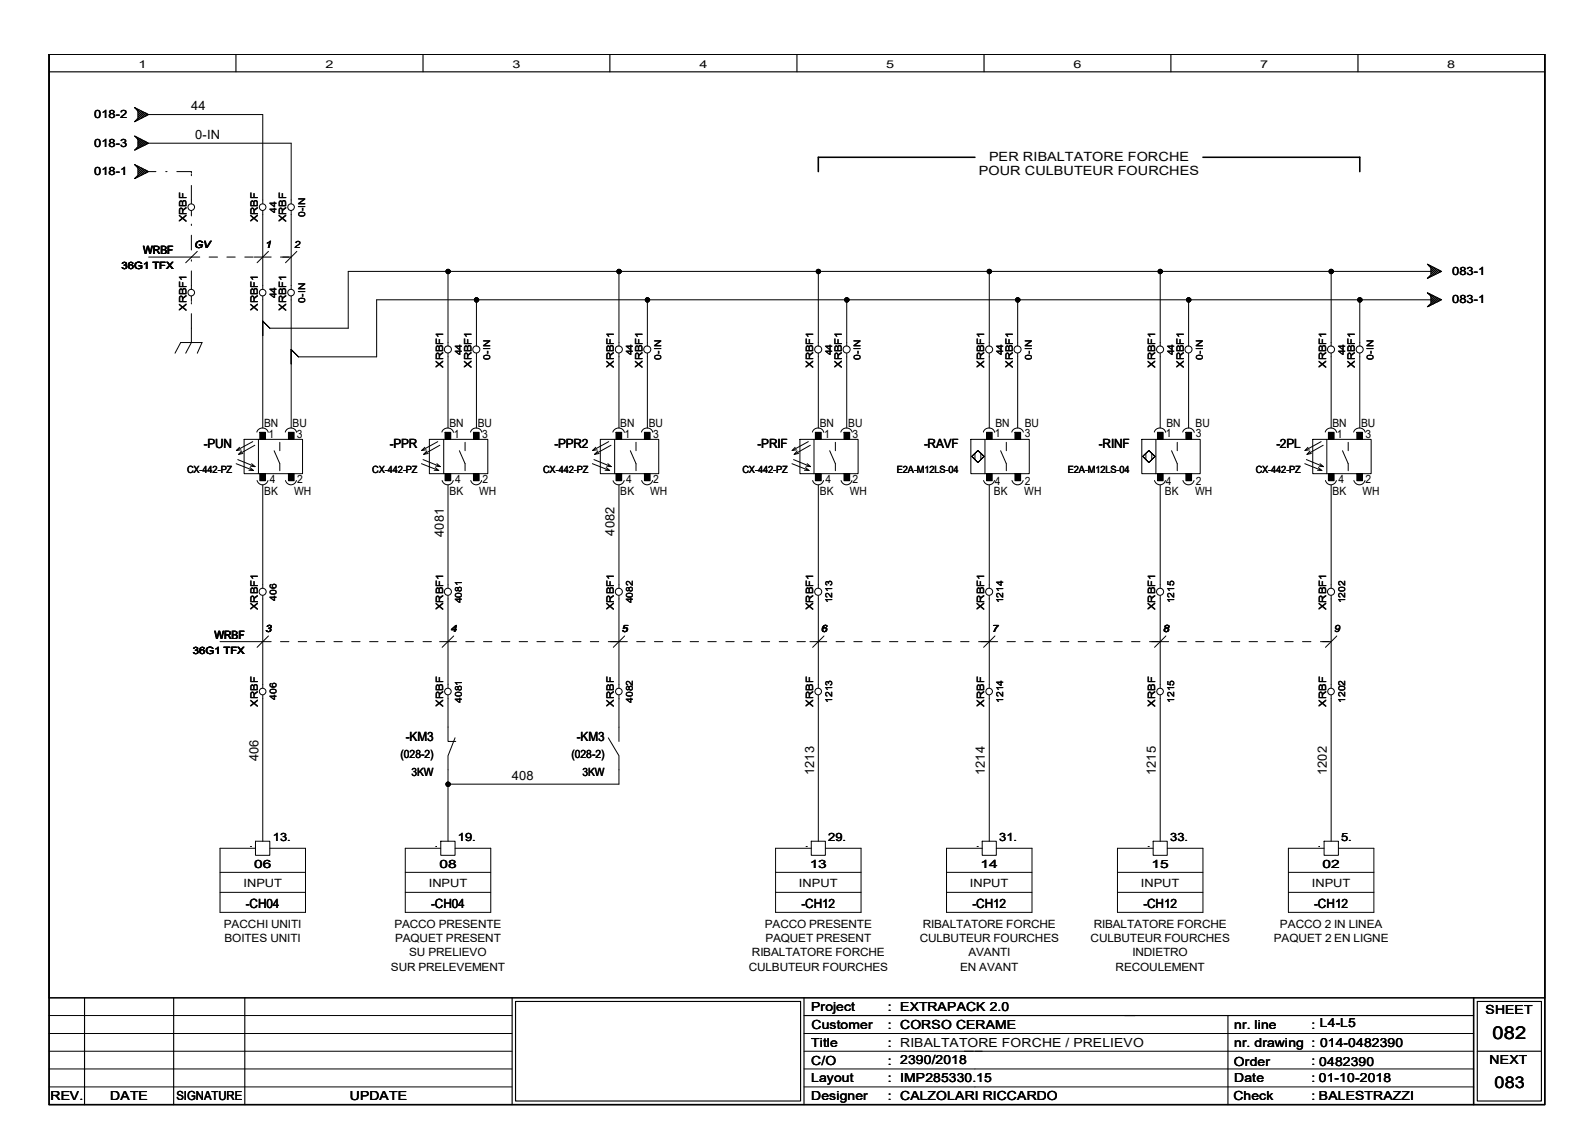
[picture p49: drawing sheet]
<svg xmlns="http://www.w3.org/2000/svg" width="297mm" height="210mm" viewBox="0 0 297 210" stroke-linecap="round" stroke-linejoin="round" font-family="sans-serif">
<defs><g id="words">
<text font-size="3.3" x="278" y="193.5">082</text>
<text font-size="3" x="278.3" y="202.6">083</text>
<g font-size="2.4">
<text x="35.6" y="20.6">44</text>
<text x="36.4" y="25.9">0-IN</text>
<text x="184.2" y="30">PER RIBALTATORE FORCHE</text>
<text x="182.3" y="32.6">POUR CULBUTEUR FOURCHES</text>
<text x="38" y="83.4">-PUN</text>
<text x="72.6" y="83.4">-PPR</text>
<text x="103.2" y="83.4">-PPR2</text>
<text x="141.1" y="83.4">-PRIF</text>
<text x="172.1" y="83.4">-RAVF</text>
<text x="204.6" y="83.4">-RINF</text>
<text x="237.7" y="83.4">-2PL</text>
<text x="82.6" y="100" transform="rotate(-90 82.6 100)">4081</text>
<text x="114.5" y="99.7" transform="rotate(-90 114.5 99.7)">4082</text>
<text x="75.6" y="138">-KM3</text>
<text x="107.4" y="138">-KM3</text>
<text x="48.1" y="141.8" transform="rotate(-90 48.1 141.8)">406</text>
<text x="95.3" y="145.2">408</text>
<text x="151.6" y="144.4" transform="rotate(-90 151.6 144.4)">1213</text>
<text x="183.4" y="144.4" transform="rotate(-90 183.4 144.4)">1214</text>
<text x="215.3" y="144.4" transform="rotate(-90 215.3 144.4)">1215</text>
<text x="247.1" y="144.4" transform="rotate(-90 247.1 144.4)">1202</text>
<text x="45.8" y="169.1">-CH04</text>
<text x="80.3" y="169.1">-CH04</text>
<text x="149.3" y="169.1">-CH12</text>
<text x="181.1" y="169.1">-CH12</text>
<text x="212.9" y="169.1">-CH12</text>
<text x="244.8" y="169.1">-CH12</text>
</g>
<g font-size="2.3">
<text x="151.1" y="188.3">Project</text>
<text x="151.1" y="191.7">Customer</text>
<text x="165.4" y="188.3">: EXTRAPACK 2.0</text>
<text x="165.4" y="191.6">: CORSO CERAME</text>
<text x="229.9" y="191.6">nr. line</text>
<text x="244.3" y="191.6">: L4-L5</text>
<text x="276.6" y="188.9">SHEET</text>
<text x="151.1" y="194.9">Title</text>
<text x="165.4" y="194.9">: RIBALTATORE FORCHE / PRELIEVO</text>
<text x="229.8" y="195">nr. drawing : 014-0482390</text>
<text x="151.1" y="198.3">C/O</text>
<text x="151.1" y="201.6">Layout</text>
<text x="165.4" y="198.3">: 2390/2018</text>
<text x="165.4" y="201.6">: IMP285330.15</text>
<text x="229.8" y="198.5">Order</text>
<text x="229.9" y="201.5">Date</text>
<text x="244.3" y="198.3">: 0482390</text>
<text x="244.3" y="201.6">: 01-10-2018</text>
<text x="277.4" y="198.2">NEXT</text>
<text x="9.4" y="204.9">REV.</text>
<text x="20.5" y="204.9">DATE</text>
<text x="32.8" y="204.9">SIGNATURE</text>
<text x="65.1" y="204.9">UPDATE</text>
<text x="151.1" y="204.9">Designer</text>
<text x="165.4" y="204.9">: CALZOLARI RICCARDO</text>
<text x="229.7" y="204.9">Check</text>
<text x="244.3" y="204.9">: BALESTRAZZI</text>
<text x="245.6" y="204.9">BALESTRAZZI</text>
</g>
<g font-size="2.1">
<text x="17.6" y="22">018-2</text>
<text x="17.6" y="27.3">018-3</text>
<text x="17.6" y="32.6">018-1</text>
<text x="26.7" y="47.4">WRBF</text>
<text x="270.5" y="51.2">083-1</text>
<text x="270.5" y="56.5">083-1</text>
<text x="49.2" y="79.5">BN</text>
<text x="50" y="81.6">1</text>
<text x="54.5" y="79.5">BU</text>
<text x="55.3" y="81.6">3</text>
<text x="83.7" y="79.5">BN</text>
<text x="84.5" y="81.6">1</text>
<text x="89" y="79.5">BU</text>
<text x="89.8" y="81.6">3</text>
<text x="115.5" y="79.5">BN</text>
<text x="116.3" y="81.6">1</text>
<text x="120.8" y="79.5">BU</text>
<text x="121.6" y="81.6">3</text>
<text x="152.7" y="79.5">BN</text>
<text x="153.5" y="81.6">1</text>
<text x="158" y="79.5">BU</text>
<text x="158.7" y="81.6">3</text>
<text x="185.3" y="81.3">1</text>
<text x="185.4" y="79.5">BN</text>
<text x="190.8" y="79.5">BU</text>
<text x="190.9" y="81.3">3</text>
<text x="217.1" y="81.3">1</text>
<text x="217.2" y="79.5">BN</text>
<text x="222.7" y="79.5">BU</text>
<text x="222.7" y="81.3">3</text>
<text x="248.2" y="79.5">BN</text>
<text x="249" y="81.6">1</text>
<text x="253.5" y="79.5">BU</text>
<text x="254.3" y="81.6">3</text>
<text x="55.3" y="90">2</text>
<text x="89.8" y="90">2</text>
<text x="121.7" y="90">2</text>
<text x="158.8" y="90">2</text>
<text x="254.3" y="90">2</text>
<text x="49.2" y="92.2">BK</text>
<text x="50.2" y="90">4</text>
<text x="54.8" y="92.2">WH</text>
<text x="83.7" y="92.2">BK</text>
<text x="84.7" y="90">4</text>
<text x="89.2" y="92.2">WH</text>
<text x="115.5" y="92.2">BK</text>
<text x="116.6" y="90">4</text>
<text x="121.1" y="92.2">WH</text>
<text x="152.7" y="92.2">BK</text>
<text x="153.7" y="90">4</text>
<text x="158.2" y="92.2">WH</text>
<text x="185.1" y="92.2">BK</text>
<text x="185.3" y="90.3">4</text>
<text x="190.8" y="92.2">WH</text>
<text x="190.9" y="90.3">2</text>
<text x="216.9" y="92.2">BK</text>
<text x="217.1" y="90.3">4</text>
<text x="222.6" y="92.2">WH</text>
<text x="222.7" y="90.3">2</text>
<text x="248.2" y="92.2">BK</text>
<text x="249.3" y="90">4</text>
<text x="253.7" y="92.2">WH</text>
<text x="39.9" y="119">WRBF</text>
<text x="74.6" y="141.1">(028-2)</text>
<text x="106.4" y="141.1">(028-2)</text>
<text x="76.6" y="144.4">3KW</text>
<text x="108.5" y="144.4">3KW</text>
<text x="47.3" y="161.7">06</text>
<text x="50.8" y="156.7">13.</text>
<text x="81.8" y="161.7">08</text>
<text x="85.3" y="156.7">19.</text>
<text x="150.8" y="161.7">13</text>
<text x="154.3" y="156.7">29.</text>
<text x="182.6" y="161.7">14</text>
<text x="186.1" y="156.7">31.</text>
<text x="214.5" y="161.7">15</text>
<text x="217.9" y="156.7">33.</text>
<text x="246.3" y="161.7">02</text>
<text x="249.8" y="156.7">5.</text>
<text x="45.3" y="165.1">INPUT</text>
<text x="79.8" y="165.1">INPUT</text>
<text x="148.8" y="165.1">INPUT</text>
<text x="180.6" y="165.1">INPUT</text>
<text x="212.5" y="165.1">INPUT</text>
<text x="244.3" y="165.1">INPUT</text>
<text x="41.7" y="172.8">PACCHI UNITI</text>
<text x="73.4" y="172.8">PACCO PRESENTE</text>
<text x="142.4" y="172.8">PACCO PRESENTE</text>
<text x="171.9" y="172.8">RIBALTATORE FORCHE</text>
<text x="203.7" y="172.8">RIBALTATORE FORCHE</text>
<text x="238.4" y="172.8">PACCO 2 IN LINEA</text>
<text x="41.8" y="175.5">BOITES UNITI</text>
<text x="73.6" y="175.5">PAQUET PRESENT</text>
<text x="76.2" y="178.1">SU PRELIEVO</text>
<text x="140" y="178.1">RIBALTATORE FORCHE</text>
<text x="142.5" y="175.5">PAQUET PRESENT</text>
<text x="171.3" y="175.5">CULBUTEUR FOURCHES</text>
<text x="180.3" y="178.1">AVANTI</text>
<text x="203.1" y="175.5">CULBUTEUR FOURCHES</text>
<text x="210.9" y="178.1">INDIETRO</text>
<text x="237.2" y="175.5">PAQUET 2 EN LIGNE</text>
<text x="72.8" y="180.8">SUR PRELEVEMENT</text>
<text x="139.4" y="180.8">CULBUTEUR FOURCHES</text>
<text x="178.8" y="180.8">EN AVANT</text>
<text x="207.8" y="180.8">RECOULEMENT</text>
</g>
<g font-size="2">
<text x="25.8" y="12.7">1</text>
<text x="60.6" y="12.7">2</text>
<text x="95.4" y="12.7">3</text>
<text x="130.3" y="12.7">4</text>
<text x="165.1" y="12.7">5</text>
<text x="199.9" y="12.7">6</text>
<text x="234.7" y="12.7">7</text>
<text x="269.5" y="12.7">8</text>
</g>
<g font-size="1.9">
<text x="34.8" y="41.4" transform="rotate(-90 34.8 41.4)">XRBF</text>
<text x="48" y="41.4" transform="rotate(-90 48 41.4)">XRBF</text>
<text x="53.3" y="41.4" transform="rotate(-90 53.3 41.4)">XRBF</text>
<text x="36.2" y="46.1">GV</text>
<text x="49.4" y="46.1">1</text>
<text x="54.8" y="46.1">2</text>
<text x="22.6" y="50.1">36G1 TFX</text>
<text x="34.8" y="57.9" transform="rotate(-90 34.8 57.9)">XRBF1</text>
<text x="48" y="57.9" transform="rotate(-90 48 57.9)">XRBF1</text>
<text x="53.3" y="57.9" transform="rotate(-90 53.3 57.9)">XRBF1</text>
<text x="82.5" y="68.5" transform="rotate(-90 82.5 68.5)">XRBF1</text>
<text x="87.8" y="68.5" transform="rotate(-90 87.8 68.5)">XRBF1</text>
<text x="114.3" y="68.5" transform="rotate(-90 114.3 68.5)">XRBF1</text>
<text x="119.6" y="68.5" transform="rotate(-90 119.6 68.5)">XRBF1</text>
<text x="151.5" y="68.5" transform="rotate(-90 151.5 68.5)">XRBF1</text>
<text x="156.8" y="68.5" transform="rotate(-90 156.8 68.5)">XRBF1</text>
<text x="183.3" y="68.5" transform="rotate(-90 183.3 68.5)">XRBF1</text>
<text x="188.6" y="68.5" transform="rotate(-90 188.6 68.5)">XRBF1</text>
<text x="215.1" y="68.5" transform="rotate(-90 215.1 68.5)">XRBF1</text>
<text x="220.5" y="68.5" transform="rotate(-90 220.5 68.5)">XRBF1</text>
<text x="247" y="68.5" transform="rotate(-90 247 68.5)">XRBF1</text>
<text x="252.3" y="68.5" transform="rotate(-90 252.3 68.5)">XRBF1</text>
<text x="34.8" y="88.1">CX-442-PZ</text>
<text x="69.3" y="88.1">CX-442-PZ</text>
<text x="101.2" y="88.1">CX-442-PZ</text>
<text x="138.3" y="88.1">CX-442-PZ</text>
<text x="167" y="88.1">E2A-M12LS-04</text>
<text x="198.9" y="88.1">E2A-M12LS-04</text>
<text x="233.8" y="88.1">CX-442-PZ</text>
<text x="48" y="113.6" transform="rotate(-90 48 113.6)">XRBF1</text>
<text x="82.5" y="113.6" transform="rotate(-90 82.5 113.6)">XRBF1</text>
<text x="114.3" y="113.6" transform="rotate(-90 114.3 113.6)">XRBF1</text>
<text x="151.5" y="113.6" transform="rotate(-90 151.5 113.6)">XRBF1</text>
<text x="183.3" y="113.6" transform="rotate(-90 183.3 113.6)">XRBF1</text>
<text x="215.1" y="113.6" transform="rotate(-90 215.1 113.6)">XRBF1</text>
<text x="247" y="113.6" transform="rotate(-90 247 113.6)">XRBF1</text>
<text x="49.4" y="117.8">3</text>
<text x="83.9" y="117.8">4</text>
<text x="115.8" y="117.8">5</text>
<text x="152.9" y="117.8">6</text>
<text x="184.8" y="117.8">7</text>
<text x="216.6" y="117.8">8</text>
<text x="248.4" y="117.8">9</text>
<text x="35.9" y="121.8">36G1 TFX</text>
<text x="48" y="131.6" transform="rotate(-90 48 131.6)">XRBF</text>
<text x="82.5" y="131.6" transform="rotate(-90 82.5 131.6)">XRBF</text>
<text x="114.3" y="131.6" transform="rotate(-90 114.3 131.6)">XRBF</text>
<text x="151.5" y="131.6" transform="rotate(-90 151.5 131.6)">XRBF</text>
<text x="183.3" y="131.6" transform="rotate(-90 183.3 131.6)">XRBF</text>
<text x="215.1" y="131.6" transform="rotate(-90 215.1 131.6)">XRBF</text>
<text x="247" y="131.6" transform="rotate(-90 247 131.6)">XRBF</text>
</g>
<g font-size="1.7">
<text x="51.5" y="39.7" transform="rotate(-90 51.5 39.7)">44</text>
<text x="56.8" y="40.4" transform="rotate(-90 56.8 40.4)">0-IN</text>
<text x="51.5" y="55.6" transform="rotate(-90 51.5 55.6)">44</text>
<text x="56.8" y="56.3" transform="rotate(-90 56.8 56.3)">0-IN</text>
<text x="86" y="66.2" transform="rotate(-90 86 66.2)">44</text>
<text x="91.3" y="67" transform="rotate(-90 91.3 67)">0-IN</text>
<text x="117.9" y="66.2" transform="rotate(-90 117.9 66.2)">44</text>
<text x="123.1" y="67" transform="rotate(-90 123.1 67)">0-IN</text>
<text x="155" y="66.2" transform="rotate(-90 155 66.2)">44</text>
<text x="160.3" y="67" transform="rotate(-90 160.3 67)">0-IN</text>
<text x="186.8" y="66.2" transform="rotate(-90 186.8 66.2)">44</text>
<text x="192.1" y="67" transform="rotate(-90 192.1 67)">0-IN</text>
<text x="218.6" y="66.2" transform="rotate(-90 218.6 66.2)">44</text>
<text x="224" y="67" transform="rotate(-90 224 67)">0-IN</text>
<text x="250.5" y="66.2" transform="rotate(-90 250.5 66.2)">44</text>
<text x="255.8" y="67" transform="rotate(-90 255.8 67)">0-IN</text>
<text x="51.5" y="111.8" transform="rotate(-90 51.5 111.8)">406</text>
<text x="86" y="112.4" transform="rotate(-90 86 112.4)">4081</text>
<text x="117.9" y="112.4" transform="rotate(-90 117.9 112.4)">4082</text>
<text x="155" y="112.4" transform="rotate(-90 155 112.4)">1213</text>
<text x="186.8" y="112.4" transform="rotate(-90 186.8 112.4)">1214</text>
<text x="218.6" y="112.4" transform="rotate(-90 218.6 112.4)">1215</text>
<text x="250.5" y="112.4" transform="rotate(-90 250.5 112.4)">1202</text>
<text x="51.5" y="130.4" transform="rotate(-90 51.5 130.4)">406</text>
<text x="86" y="131" transform="rotate(-90 86 131)">4081</text>
<text x="117.9" y="131" transform="rotate(-90 117.9 131)">4082</text>
<text x="155" y="131" transform="rotate(-90 155 131)">1213</text>
<text x="186.8" y="131" transform="rotate(-90 186.8 131)">1214</text>
<text x="218.6" y="131" transform="rotate(-90 218.6 131)">1215</text>
<text x="250.5" y="131" transform="rotate(-90 250.5 131)">1202</text>
</g>
<g font-size="1.6">
<text x="46.5" y="157.7">.</text>
<text x="81" y="157.7">.</text>
<text x="149.9" y="157.7">.</text>
<text x="181.8" y="157.7">.</text>
<text x="213.6" y="157.7">.</text>
<text x="245.4" y="157.7">.</text>
</g>
</g></defs>
<path d="M9.1 10.1h278.6v195.6h-278.6zM181.6 29.3h-29.2v2.7M224 29.3h29.2v2.7M274.4 185.8v19.9" fill="none" stroke="#000" stroke-width=".3"/>
<g fill="none" stroke="#000" stroke-width=".21">
<path d="M9.1 10.1h278.6v195.6h-278.6zM9.1 10.1h278.6v175.7h-278.6zM9.1 13.4h278.6M43.9 10.1v3.3M78.8 10.1v3.3M113.6 10.1v3.3M148.4 10.1v3.3M183.3 10.1v3.3M218.1 10.1v3.3M252.9 10.1v3.3M9.1 185.8h278.6M15.7 185.8v19.9"/>
<path d="M32.3 185.8v19.9M45.6 185.8v19.9M95.4 185.8v19.9M96 186.5h53.1v18.6h-53.1zM149.7 185.8v19.9M149.7 189.1h124.7M228.7 189.1v16.6M275.1 186.5h12v18.6h-12zM275.1 195.8h12"/>
</g>
<g fill="none" stroke="#000" stroke-width=".19">
<path d="M25.1 20l2.6 1.3-2.6 1.4 .6-.7v-1.3zM25.1 25.3l2.6 1.4-2.6 1.3 .6-.7v-1.3zM25.1 30.6l2.6 1.4-2.6 1.3 .6-.7v-1.3zM25.1 22.6h.1M25.1 27.9h.1M25.1 33.2h.1M25.2 20.1l-.1 .1M25.2 25.4h-.1M25.2 30.7h-.1M25.4 20.3v-.1l1.6 1.5 .5-.5M25.4 25.6v-.1l1.6 1.6 .5-.6M25.4 30.9v-.1l1.6 1.5 .5-.5"/>
<path d="M25.5 22.2l.2 .2M25.5 27.5l.2 .1M25.5 32.8l.2 .2M25.7 21.1l.5-.5 1 1M25.7 20.4l-.2 .1M25.7 20.9l1 .9M25.7 21.3l.8 .7M25.7 22l.2 .2M25.7 26.4l.5-.5 1 1M25.7 25.7l-.2 .1M25.7 26.2l1 1M25.7 26.5l.8 .8"/>
<path d="M25.7 27.3l.2 .2M25.7 31.7l.5-.5 1 1M25.7 30.9l-.2 .2M25.7 31.5l1 1M25.7 31.8l.8 .8M25.7 32.6l.2 .3M25.9 20.5l-.2 .2M25.9 25.8l-.2 .2M25.9 31.1l-.2 .2M26.5 20.7l-.8 .8M26.5 26l-.8 .8M26.5 31.3l-.8 .8"/>
<path d="M26.7 20.9l-1 .9M26.7 26.2l-1 .9M26.7 31.5l-1 1M27.2 21.1l-1 1-.5-.5M27.2 26.4l-1 1-.5-.5M27.2 31.7l-1 1-.5-.5M27.5 21.5l-.5-.5-1.6 1.5v-.1M27.5 26.8l-.5-.5-1.6 1.5v-.1M27.5 32.1l-.5-.5-1.6 1.5v-.1M27.7 21.3h21.2v16.6M27.7 26.7h26.5v11.2M27.7 32h1.3"/>
<path d="M30.9 32h.2M32.9 32h2.7v.3M35.6 32.5v.2M35.6 34.5v3.4M35.6 39.2v1M48.9 39.2v14.6M54.2 39.2v14.6M27.7 47.9h9.5M35.6 41.7v.3M35.6 43.8v2.8M35.6 48.4v.2M35.6 50.5v3.3"/>
<path d="M35.6 55.2v.9M35.6 56.3v.3M35.6 58.4v5.4l-1 2M36.7 46.8l-2.1 2.1M38.9 47.9h1.6M42.2 47.9h1.6M45.6 47.9h1.6M47.4 47.9h3.1M48.9 55.2v24.5M50 46.8l-2.1 2.1M52.2 47.9h2M54.2 55.2v24.5"/>
<path d="M55.3 46.8l-2.1 2.1M83.4 50.5v14M88.7 55.8v8.7M115.3 50.5v14M120.6 55.8v8.7M152.4 50.5v14M157.7 55.8v8.7M184.2 50.5v14M189.5 55.8v8.7M216.1 50.5v14M221.4 55.8v8.7M247.9 50.5v14"/>
<path d="M253.2 55.8v8.7M265.8 49.2l2.7 1.3-2.7 1.4 .7-.7v-1.3zM265.8 54.5l2.7 1.3-2.7 1.3 .7-.6v-1.3zM265.9 51.7l.1 .1M265.9 54.6h.1M265.9 57.1h.1M266 49.3h-.1M266.1 49.5l.1-.1 1.5 1.5 .5-.5M266.1 54.8l.1-.1 1.5 1.5 .5-.5M266.3 51.4l.2 .1M266.3 56.7l.2 .2M266.5 50.5h-201.6v10.6h-14.7l-1.3-1.3"/>
<path d="M266.5 55.8h-196.4v10.7h-14.5l-1.4-1.4M266.5 50.3l.5-.5 1 1M266.5 49.5l-.2 .2M266.5 50l1 1.1M266.5 50.4l.7 .8M266.5 51.2l.2 .2M266.5 55.6l.5-.5 1 1M266.5 54.8l-.2 .2M266.5 55.4l1 .9M266.5 55.7l.7 .8M266.5 56.5l.2 .2M266.7 49.7l-.2 .2"/>
<path d="M266.7 54.9l-.2 .3M267.2 49.9l-.7 .7M267.2 55.2l-.7 .8M267.5 50l-1 1M267.5 55.3l-1 1M268 50.3l-1 1-.5-.5M268 55.6l-1 1-.5-.5M268.2 50.7l-.5-.5-1.5 1.4h-.1M268.2 56l-.5-.5-1.5 1.5-.1-.1M32.6 65.8l1.1-2h3.9l-.9 2M83.4 65.8v13.9M88.7 65.8v13.9"/>
<path d="M115.3 65.8v13.9M120.6 65.8v13.9M152.4 65.8v13.9M157.7 65.8v13.9M184.2 65.8v13.9M189.5 65.8v13.9M216.1 65.8v13.9M221.4 65.8v13.9M247.9 65.8v13.9M253.2 65.8v13.9M44 86.4l3.2 1.2M44.3 85.6l3.2 1.3"/>
<path d="M44.6 83.3l-.6 .6M44.9 83.8l-.9 .1M45 84l-.6 .6M45.3 84.5l-.9 .1M45.5 81.8h10.8v6.4h-10.8zM46.4 87.6h.8M46.6 87.1l.6 .5M46.6 86.8l.9 .1M46.9 86.4l.6 .5M47.1 82.3l-3.1 1.6M47.5 82.9l-3.1 1.7M47.8 80.5a1.11 1.11 0 0 1 1.1-.8 1.11 1.11 0 0 1 1 .8"/>
<path d="M47.9 89.5a1.04 1.04 0 0 0 1 .8 1.04 1.04 0 0 0 1-.8M48.1 81.8v6.4M48.4 80.5h1v1.3h-1zM48.4 88.2h1v1.3h-1zM48.9 90.3v19.3M51.1 83.9l1 2.5v1.3M52.1 82.4v1.5M53.1 80.5a1.11 1.11 0 0 1 1.1-.8 1.11 1.11 0 0 1 1 .8M53.2 89.5a1.04 1.04 0 0 0 1 .8 1.04 1.04 0 0 0 1-.8M53.7 80.5h1.1v1.3h-1.1zM53.7 88.2h1.1v1.3h-1.1zM78.5 86.4l3.2 1.2"/>
<path d="M78.8 85.6l3.2 1.3M79.1 83.3l-.6 .6M79.4 83.8l-.9 .1M79.5 84l-.6 .6M79.8 84.5l-.9 .1M80 81.8h10.8v6.4h-10.8zM80.9 87.6h.8M81.1 87.1l.6 .5M81.1 86.8l.9 .1M81.4 86.4l.6 .5M81.5 82.3l-3 1.6M81.9 82.9l-3 1.7"/>
<path d="M82.3 80.5a1.14 1.14 0 0 1 1.1-.8 1.14 1.14 0 0 1 1.1 .8M82.3 89.5a1.07 1.07 0 0 0 1.1 .8 1.07 1.07 0 0 0 1-.8M82.6 81.8v6.4M82.9 80.5h1v1.3h-1zM82.9 88.2h1v1.3h-1zM83.4 90.3v19.3M85.6 83.9l1 2.5v1.3M86.6 82.4v1.5M87.6 80.5a1.11 1.11 0 0 1 1.1-.8 1.11 1.11 0 0 1 1 .8M87.7 89.5a1.04 1.04 0 0 0 1 .8 1.04 1.04 0 0 0 1-.8M88.2 80.5h1v1.3h-1zM88.2 88.2h1v1.3h-1z"/>
<path d="M110.3 86.4l3.2 1.2M110.6 85.6l3.2 1.3M111 83.3l-.6 .6M111.2 83.8l-.8 .1M111.3 84l-.6 .6M111.6 84.5l-.9 .1M111.8 81.8h10.9v6.4h-10.9zM112.7 87.6h.8M112.9 87.1l.6 .5M113 86.8l.8 .1M113.2 86.4l.6 .5M113.4 82.3l-3 1.6"/>
<path d="M113.8 82.9l-3.1 1.7M114.1 80.5a1.14 1.14 0 0 1 1.1-.8 1.14 1.14 0 0 1 1.1 .8M114.5 81.8v6.4M114.7 80.5h1.1v1.3h-1.1zM114.7 88.2h1.1v1.3h-1.1zM115.3 90.3v19.3M116.2 89.5a1.08 1.08 0 0 1-1 .8 1.08 1.08 0 0 1-1-.8M117.4 83.9l1 2.5v1.3M118.4 82.4v1.5M119.5 80.5a1.11 1.11 0 0 1 1-.8 1.11 1.11 0 0 1 1.1 .8M119.5 89.5a1.04 1.04 0 0 0 1 .8 1.04 1.04 0 0 0 1-.8M120 80.5h1.1v1.3h-1.1z"/>
<path d="M120 88.2h1.1v1.3h-1.1zM147.5 86.4l3.2 1.2M147.8 85.6l3.2 1.3M148.1 83.3l-.6 .6M148.3 83.8l-.8 .1M148.5 84l-.6 .6M148.7 84.5l-.8 .1M149 81.8h10.8v6.4h-10.8zM149.8 87.6h.9M150 87.1l.7 .5M150.1 86.8l.9 .1M150.3 86.4l.7 .5"/>
<path d="M150.5 82.3l-3 1.6M150.9 82.9l-3 1.7M151.3 80.5a1.11 1.11 0 0 1 1.1-.8 1.11 1.11 0 0 1 1 .8M151.3 89.5a1.04 1.04 0 0 0 1.1 .8 1.04 1.04 0 0 0 1-.8M151.6 81.8v6.4M151.8 80.5h1.1v1.3h-1.1zM151.8 88.2h1.1v1.3h-1.1zM152.4 90.3v19.3M154.5 83.9l1.1 2.5v1.3M155.6 82.4v1.5M156.6 80.5a1.11 1.11 0 0 1 1.1-.8 1.11 1.11 0 0 1 1 .8M156.6 89.5a1.04 1.04 0 0 0 1 .8 1.04 1.04 0 0 0 1.1-.8"/>
<path d="M157.2 80.5h1v1.3h-1zM157.2 88.2h1v1.3h-1zM180.8 81.8h10.9v6.4h-10.9zM181 85l1.1-1.1zM181 85l1.1 1.1zM181.6 84.5v1.1M182.1 83.9l1.2 1.1zM182.7 84.5v1.1M183.1 80.5a1.11 1.11 0 0 1 1.1-.8 1.11 1.11 0 0 1 1 .8M183.2 89.5a1.04 1.04 0 0 0 1 .8 1.04 1.04 0 0 0 1-.8M183.3 85l-1.2 1.1zM183.4 81.8v6.4"/>
<path d="M183.7 80.5h1.1v1.3h-1.1zM183.7 88.2h1.1v1.3h-1.1zM184.2 90.3v19.3M186.3 83.9l1.1 2.5v1.3M187.4 82.4v1.5M188.4 80.5a1.15 1.15 0 0 1 1.1-.8 1.15 1.15 0 0 1 1.1 .8M188.5 89.5a1.07 1.07 0 0 0 1 .8 1.07 1.07 0 0 0 1-.8M189 80.5h1.1v1.3h-1.1zM189 88.2h1.1v1.3h-1.1zM212.6 81.8h10.9v6.4h-10.9zM212.8 85l1.1-1.1zM212.8 85l1.1 1.1z"/>
<path d="M213.4 84.5v1.1M213.9 83.9l1.2 1.1zM214.5 84.5v1.1M215 80.5a1.11 1.11 0 0 1 1-.8 1.11 1.11 0 0 1 1.1 .8M215 89.5a1.04 1.04 0 0 0 1 .8 1.04 1.04 0 0 0 1-.8M215.1 85l-1.2 1.1zM215.3 81.8v6.4M215.6 80.5h1v1.3h-1zM215.6 88.2h1v1.3h-1zM216.1 90.3v19.3M218.2 83.9l1 2.5v1.3M219.2 82.4v1.5"/>
<path d="M220.3 80.5a1.14 1.14 0 0 1 1.1-.8 1.14 1.14 0 0 1 1 .8M220.3 89.5a1.07 1.07 0 0 0 1 .8 1.07 1.07 0 0 0 1.1-.8M220.8 80.5h1.1v1.3h-1.1zM220.8 88.2h1.1v1.3h-1.1zM243 86.4l3.2 1.2M243.3 85.6l3.2 1.3M243.6 83.3l-.6 .6M243.8 83.8l-.8 .1M244 84l-.6 .6M244.2 84.5l-.8 .1M244.5 81.8h10.9v6.4h-10.9zM245.4 87.6h.8"/>
<path d="M245.5 87.1l.7 .5M245.7 86.8l.8 .1M245.8 86.4l.7 .5M246 82.3l-3 1.6M246.4 82.9l-3 1.7M246.8 80.5a1.11 1.11 0 0 1 1.1-.8 1.11 1.11 0 0 1 1 .8M246.8 89.5a1.04 1.04 0 0 0 1.1 .8 1.04 1.04 0 0 0 1-.8M247.1 81.8v6.4M247.4 80.5h1.1v1.3h-1.1zM247.4 88.2h1.1v1.3h-1.1zM247.9 90.3v19.3M250 83.9l1.1 2.5v1.3"/>
<path d="M251.1 82.4v1.5M252.1 80.5a1.14 1.14 0 0 1 1.1-.8 1.14 1.14 0 0 1 1.1 .8M252.1 89.5a1.07 1.07 0 0 0 1.1 .8 1.07 1.07 0 0 0 1-.8M252.7 80.5h1v1.3h-1zM252.7 88.2h1v1.3h-1zM41 119.5h9.5M48.9 110.9v17.2M50 118.4l-2.1 2.2M52.2 119.5h1.6M55.5 119.5h1.6M58.9 119.5h1.5M62.2 119.5h1.6"/>
<path d="M65.5 119.5h1.6M68.8 119.5h1.6M72.1 119.5h1.6M75.4 119.5h1.6M78.8 119.5h1.5M81.9 119.5h3.1M83.4 110.9v17.2M84.5 118.4l-2.2 2.2M86.7 119.5h1.6M90 119.5h1.6M93.4 119.5h1.6M96.7 119.5h1.6"/>
<path d="M100 119.5h1.6M103.3 119.5h1.6M106.6 119.5h1.6M109.9 119.5h1.6M113.3 119.5h3.5M115.3 110.9v17.2M116.3 118.4l-2.1 2.2M118.6 119.5h1.5M121.9 119.5h1.5M125.2 119.5h1.6M128.5 119.5h1.6M131.8 119.5h1.6"/>
<path d="M135.2 119.5h1.5M138.5 119.5h1.5M141.8 119.5h1.5M145.1 119.5h1.6M148.4 119.5h1.6M150.8 119.5h3.2M152.4 110.9v17.2M153.5 118.4l-2.2 2.2M155.7 119.5h1.6M159 119.5h1.6M162.3 119.5h1.6M165.6 119.5h1.6"/>
<path d="M168.9 119.5h1.6M172.3 119.5h1.6M175.6 119.5h1.6M178.9 119.5h1.6M182.2 119.5h3.6M184.2 110.9v17.2M185.3 118.4l-2.1 2.2M187.5 119.5h1.6M190.8 119.5h1.6M194.2 119.5h1.5M197.5 119.5h1.5M200.8 119.5h1.5"/>
<path d="M204.1 119.5h1.6M207.4 119.5h1.6M210.7 119.5h1.6M214.1 119.5h3.5M216.1 110.9v17.2M217.1 118.4l-2.1 2.2M219.4 119.5h1.5M222.7 119.5h1.5M226 119.5h1.6M229.3 119.5h1.6M232.6 119.5h1.6M236 119.5h1.5"/>
<path d="M239.3 119.5h1.5M242.6 119.5h1.5M245.9 119.5h2M247.9 110.9v17.2M249 118.4l-2.2 2.2M48.9 129.5v27.2M83.4 129.5v8.6h1.5M84.7 137.4l-1.3 3.4v15.9M113.3 137.4l2 3.4v5.2h-31.9M115.3 129.5v8.6M152.4 129.5v27.2M184.2 129.5v27.2"/>
<path d="M216.1 129.5v27.2M247.9 129.5v27.2M47.6 156.7h2.6v2.6h-2.6zM47.6 158h-6.6v11.9h15.9v-11.9h-6.7M82.1 156.7h2.6v2.6h-2.6zM82.1 158h-6.6v11.9h15.9v-11.9h-6.7M151.1 156.7h2.6v2.6h-2.6zM151.1 158h-6.7v11.9h16v-11.9h-6.7M182.9 156.7h2.6v2.6h-2.6zM182.9 158h-6.6v11.9h15.9v-11.9h-6.7M214.8 156.7h2.6v2.6h-2.6zM214.8 158h-6.7v11.9h15.9v-11.9h-6.6"/>
<path d="M246.6 156.7h2.7v2.6h-2.7zM246.6 158h-6.7v11.9h16v-11.9h-6.6M41 166.2h15.9M41 162.5h15.9M75.5 166.2h15.9M75.5 162.5h15.9M144.4 166.2h16M144.4 162.5h16M176.3 166.2h15.9M176.3 162.5h15.9M208.1 166.2h15.9M208.1 162.5h15.9"/>
<path d="M239.9 166.2h16M239.9 162.5h16M9.1 195.8h86.3M9.1 199.1h86.3M9.1 192.5h86.3M9.1 189.1h86.3M149.7 195.8h124.7M149.7 199.1h124.7M149.7 192.5h124.7M9.1 202.4h86.3M149.7 202.4h124.7"/>
<circle cx="35.6" cy="38.6" r=".62"/>
<circle cx="48.9" cy="38.6" r=".62"/>
<circle cx="54.2" cy="38.6" r=".62"/>
<circle cx="35.6" cy="54.5" r=".62"/>
<circle cx="48.9" cy="54.5" r=".62"/>
<circle cx="54.2" cy="54.5" r=".62"/>
<circle cx="83.5" cy="50.6" r=".4"/>
<circle cx="88.7" cy="55.9" r=".4"/>
<circle cx="115.3" cy="50.6" r=".4"/>
<circle cx="120.6" cy="55.9" r=".4"/>
<circle cx="152.4" cy="50.6" r=".4"/>
<circle cx="157.7" cy="55.9" r=".4"/>
<circle cx="184.3" cy="50.6" r=".4"/>
<circle cx="189.5" cy="55.9" r=".4"/>
<circle cx="216.1" cy="50.6" r=".4"/>
<circle cx="221.4" cy="55.9" r=".4"/>
<circle cx="247.9" cy="50.6" r=".4"/>
<circle cx="253.3" cy="55.9" r=".4"/>
<circle cx="83.4" cy="65.1" r=".66"/>
<circle cx="88.7" cy="65.1" r=".66"/>
<circle cx="115.2" cy="65.1" r=".66"/>
<circle cx="120.5" cy="65.1" r=".66"/>
<circle cx="152.4" cy="65.1" r=".66"/>
<circle cx="157.7" cy="65.1" r=".66"/>
<circle cx="184.2" cy="65.1" r=".66"/>
<circle cx="189.5" cy="65.1" r=".66"/>
<circle cx="216" cy="65.1" r=".66"/>
<circle cx="221.3" cy="65.1" r=".66"/>
<circle cx="247.9" cy="65.1" r=".66"/>
<circle cx="253.2" cy="65.1" r=".66"/>
<circle cx="48.9" cy="110.2" r=".66"/>
<circle cx="83.4" cy="110.2" r=".66"/>
<circle cx="115.2" cy="110.2" r=".66"/>
<circle cx="152.4" cy="110.2" r=".66"/>
<circle cx="184.2" cy="110.2" r=".66"/>
<circle cx="216" cy="110.2" r=".66"/>
<circle cx="247.9" cy="110.2" r=".66"/>
<circle cx="48.9" cy="128.8" r=".62"/>
<circle cx="83.4" cy="128.8" r=".62"/>
<circle cx="115.2" cy="128.8" r=".62"/>
<circle cx="152.4" cy="128.8" r=".62"/>
<circle cx="184.2" cy="128.8" r=".62"/>
<circle cx="216" cy="128.8" r=".62"/>
<circle cx="247.9" cy="128.8" r=".62"/>
<circle cx="83.5" cy="146.1" r=".4"/>
</g>
<g fill="#000">
<path d="M48.4 80.5h1v1.3h-1z" fill-rule="evenodd"/>
<path d="M48.4 88.2h1v1.3h-1z" fill-rule="evenodd"/>
<path d="M53.7 80.5h1.1v1.3h-1.1z" fill-rule="evenodd"/>
<path d="M53.7 88.2h1.1v1.3h-1.1z" fill-rule="evenodd"/>
<path d="M82.9 80.5h1v1.3h-1z" fill-rule="evenodd"/>
<path d="M82.9 88.2h1v1.3h-1z" fill-rule="evenodd"/>
<path d="M88.2 80.5h1v1.3h-1z" fill-rule="evenodd"/>
<path d="M88.2 88.2h1v1.3h-1z" fill-rule="evenodd"/>
<path d="M114.7 80.5h1.1v1.3h-1.1z" fill-rule="evenodd"/>
<path d="M114.7 88.2h1.1v1.3h-1.1z" fill-rule="evenodd"/>
<path d="M120 80.5h1.1v1.3h-1.1z" fill-rule="evenodd"/>
<path d="M120 88.2h1.1v1.3h-1.1z" fill-rule="evenodd"/>
<path d="M151.8 80.5h1.1v1.3h-1.1z" fill-rule="evenodd"/>
<path d="M151.8 88.2h1.1v1.3h-1.1z" fill-rule="evenodd"/>
<path d="M157.2 80.5h1v1.3h-1z" fill-rule="evenodd"/>
<path d="M157.2 88.2h1v1.3h-1z" fill-rule="evenodd"/>
<path d="M183.7 80.5h1.1v1.3h-1.1z" fill-rule="evenodd"/>
<path d="M183.7 88.2h1.1v1.3h-1.1z" fill-rule="evenodd"/>
<path d="M189 80.5h1.1v1.3h-1.1z" fill-rule="evenodd"/>
<path d="M189 88.2h1.1v1.3h-1.1z" fill-rule="evenodd"/>
<path d="M215.6 80.5h1v1.3h-1z" fill-rule="evenodd"/>
<path d="M215.6 88.2h1v1.3h-1z" fill-rule="evenodd"/>
<path d="M220.8 80.5h1.1v1.3h-1.1z" fill-rule="evenodd"/>
<path d="M220.8 88.2h1.1v1.3h-1.1z" fill-rule="evenodd"/>
<path d="M247.4 80.5h1.1v1.3h-1.1z" fill-rule="evenodd"/>
<path d="M247.4 88.2h1.1v1.3h-1.1z" fill-rule="evenodd"/>
<path d="M252.7 80.5h1v1.3h-1z" fill-rule="evenodd"/>
<path d="M252.7 88.2h1v1.3h-1z" fill-rule="evenodd"/>
<circle cx="83.5" cy="50.6" r=".4"/>
<circle cx="88.7" cy="55.9" r=".4"/>
<circle cx="115.3" cy="50.6" r=".4"/>
<circle cx="120.6" cy="55.9" r=".4"/>
<circle cx="152.4" cy="50.6" r=".4"/>
<circle cx="157.7" cy="55.9" r=".4"/>
<circle cx="184.3" cy="50.6" r=".4"/>
<circle cx="189.5" cy="55.9" r=".4"/>
<circle cx="216.1" cy="50.6" r=".4"/>
<circle cx="221.4" cy="55.9" r=".4"/>
<circle cx="247.9" cy="50.6" r=".4"/>
<circle cx="253.3" cy="55.9" r=".4"/>
<circle cx="83.5" cy="146.1" r=".4"/>
</g>
<use href="#words"/>
</svg>
